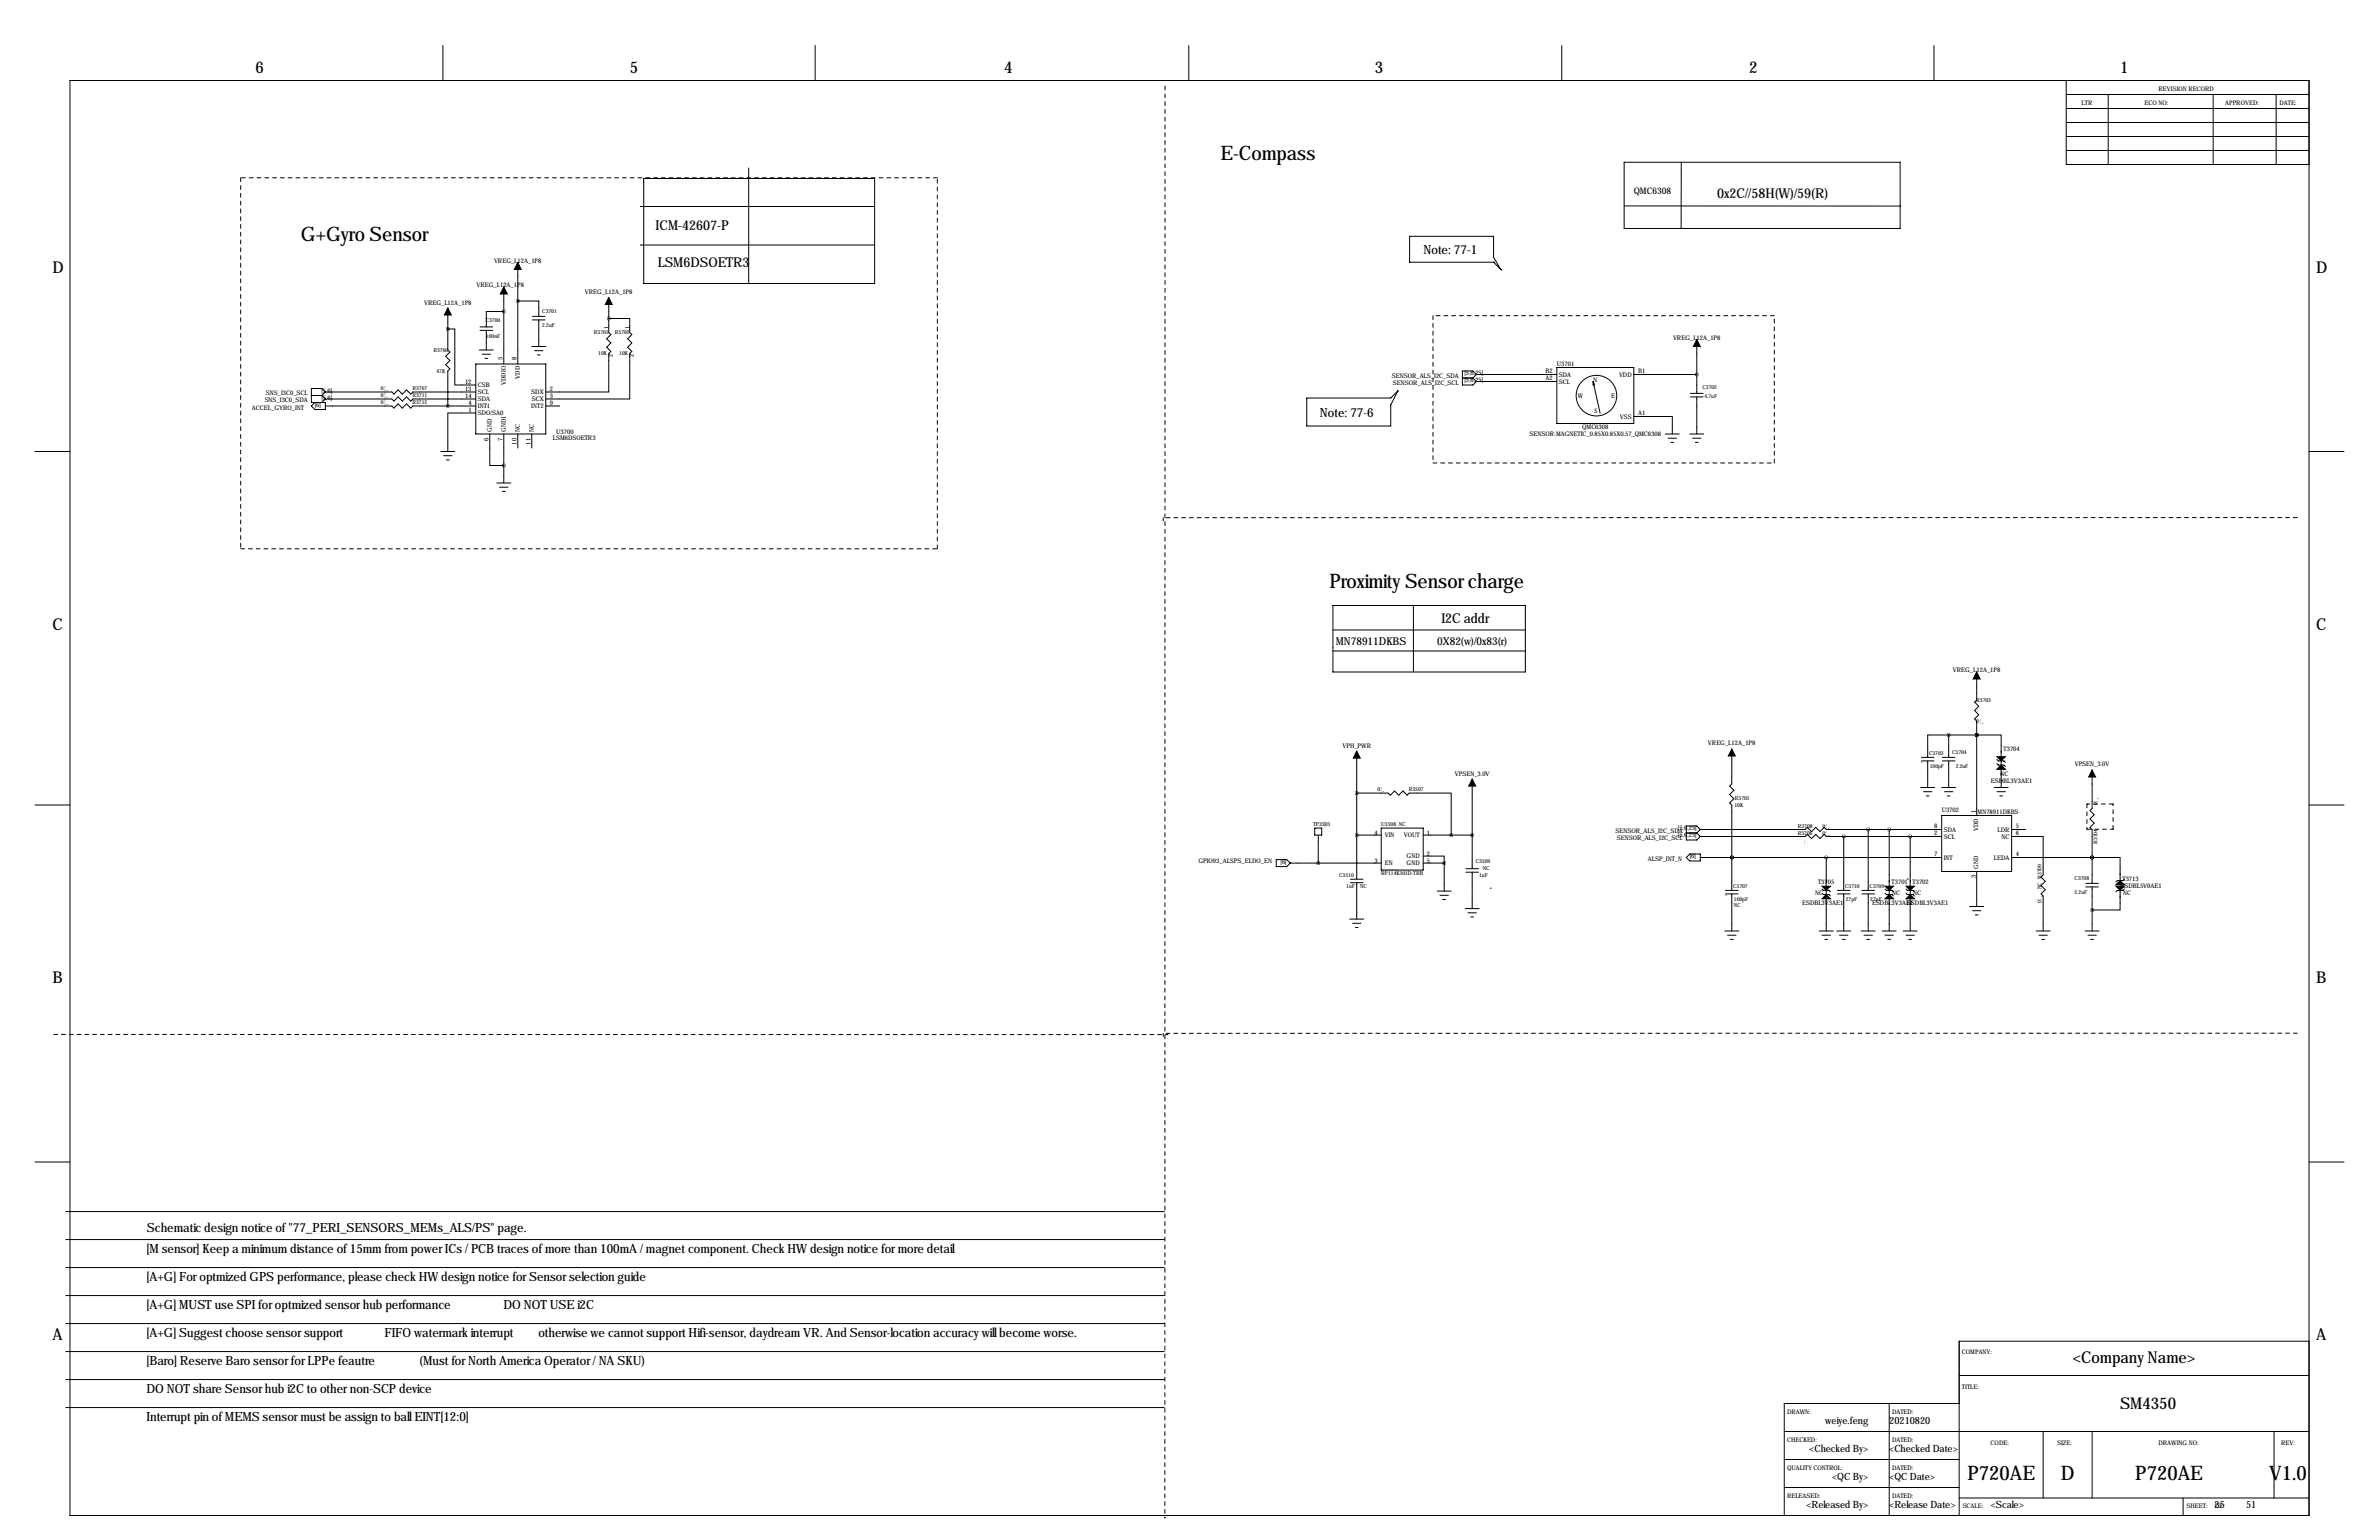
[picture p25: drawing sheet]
<svg xmlns="http://www.w3.org/2000/svg" width="864mm" height="559mm" viewBox="0 0 864 559" stroke-linecap="round" stroke-linejoin="round" font-family="sans-serif">
<defs><g id="words">
<g font-size="7.3">
<text x="443.1" y="58">E-Compass</text>
<text x="109.2" y="87.6">G+Gyro Sensor</text>
<text x="482.6" y="213.4">Proximity Sensor charge</text>
<text x="714.2" y="537.1">P720AE</text>
<text x="748.1" y="537.1">D</text>
<text x="775.1" y="537.1">P720AE</text>
<text x="823.7" y="537.1">V1.0</text>
</g>
<g font-size="5.9">
<text x="92.7" y="26.7">6</text>
<text x="228.6" y="26.7">5</text>
<text x="364.5" y="26.7">4</text>
<text x="499.1" y="26.7">3</text>
<text x="635" y="26.7">2</text>
<text x="769.6" y="26.7">1</text>
<text x="19.1" y="99.1">D</text>
<text x="840.7" y="99.1">D</text>
<text x="19.1" y="228.6">C</text>
<text x="840.7" y="228.6">C</text>
<text x="19.1" y="356.9">B</text>
<text x="840.7" y="356.9">B</text>
<text x="19.1" y="486.4">A</text>
<text x="840.7" y="486.4">A</text>
<text x="752.4" y="494.7">&lt;Company Name&gt;</text>
<text x="769.6" y="511.2">SM4350</text>
</g>
<g font-size="4.9">
<text x="623.3" y="71.8">0x2C//58H(W)/59(R)</text>
<text x="238" y="83.6">ICM-42607-P</text>
<text x="238.8" y="97">LSM6DSOETR3</text>
<text x="523.2" y="226.1">I2C addr</text>
</g>
<g font-size="4.6">
<text x="516.7" y="92.2">Note: 77-1</text>
<text x="479.1" y="151.3">Note: 77-6</text>
<text x="53.3" y="447">Schematic design notice of &quot;77_PERI_SENSORS_MEMs_ALS/PS&quot; page.</text>
<text x="53.2" y="454.5">[M sensor] Keep a minimum distance of 15mm from power ICs / PCB traces of more than 100mA / magnet component. Check HW design notice for more detail</text>
<text x="53.2" y="464.7">[A+G] For optmized GPS performance, please check HW design notice for Sensor selection guide</text>
<text x="53.2" y="474.8">[A+G] MUST use SPI for optmized sensor hub performance</text>
<text x="182.7" y="474.8">DO NOT USE i2C</text>
<text x="53.2" y="485">[A+G] Suggest choose sensor support</text>
<text x="139.6" y="485">FIFO watermark interrupt</text>
<text x="195.4" y="485">otherwise we cannot support Hifi-sensor, daydream VR. And Sensor-location accuracy will become worse.</text>
<text x="53.2" y="495.1">[Baro] Reserve Baro sensor for LPPe feautre</text>
<text x="152.3" y="495.1">(Must for North America Operator / NA SKU)</text>
<text x="53.2" y="505.3">DO NOT share Sensor hub i2C to other non-SCP device</text>
<text x="53.2" y="515.5">Interrupt pin of MEMS sensor must be assign to ball EINT[12:0]</text>
</g>
<g font-size="4">
<text x="484.9" y="233.9">MN78911DKBS</text>
<text x="521.7" y="234.2">0X82(w)/0x83(r)</text>
</g>
<g font-size="3.6">
<text x="662.6" y="516.8">weiye.feng</text>
<text x="685.8" y="516.8">20210820</text>
<text x="656.8" y="527">&lt;Checked By&gt;</text>
<text x="685.8" y="527">&lt;Checked Date&gt;</text>
<text x="665.1" y="537.1">&lt;QC By&gt;</text>
<text x="685.8" y="537.1">&lt;QC Date&gt;</text>
<text x="655.7" y="547.3">&lt;Released By&gt;</text>
<text x="685.8" y="547.3">&lt;Release Date&gt;</text>
<text x="722.6" y="547.3">&lt;Scale&gt;</text>
<text x="803.9" y="547.3">25</text>
<text x="815.3" y="547.3">51</text>
</g>
<text font-size="3.3" x="593" y="70.4">QMC6308</text>
<g font-size="2.3">
<text x="783.6" y="33">REVISION RECORD</text>
<text x="755.6" y="38.1">LTR</text>
<text x="778.5" y="38.1">ECO NO:</text>
<text x="807.7" y="38.1">APPROVED:</text>
<text x="827.5" y="38.1">DATE:</text>
<text x="179.3" y="95.2">VREG_L12A_1P8</text>
<text x="173" y="104.1">VREG_L12A_1P8</text>
<text x="212.3" y="106.7">VREG_L12A_1P8</text>
<text x="153.9" y="110.5">VREG_L12A_1P8</text>
<text x="221" y="119.4" transform="rotate(-90 221 119.4)">1</text>
<text x="228.6" y="119.4" transform="rotate(-90 228.6 119.4)">1</text>
<text x="607.3" y="123.2">VREG_L12A_1P8</text>
<text x="182.4" y="130.6" transform="rotate(-90 182.4 130.6)">5</text>
<text x="187.5" y="130.6" transform="rotate(-90 187.5 130.6)">8</text>
<text x="222.5" y="129.5" transform="rotate(-90 222.5 129.5)">2</text>
<text x="230.1" y="129.5" transform="rotate(-90 230.1 129.5)">2</text>
<text x="188.7" y="137.5" transform="rotate(-90 188.7 137.5)">VDD</text>
<text x="505.2" y="137.2">SENSOR_ALS_I2C_SDA</text>
<text x="531.6" y="136.2">[5,6,25]</text>
<text x="561" y="135.4">B2</text>
<text x="561" y="137.9">A2</text>
<text x="565.1" y="132.8">U3701</text>
<text x="565.9" y="136.7">SDA</text>
<text x="587.7" y="136.7">VDD</text>
<text x="594.6" y="135.4">B1</text>
<text x="96.5" y="143.5">SNS_I3C0_SCL</text>
<text x="116.7" y="142.5">[5,6]</text>
<text x="168.8" y="141.7">13</text>
<text x="168.8" y="139.2">12</text>
<text x="173.5" y="140.5">CSB</text>
<text x="173.5" y="143">SCL</text>
<text x="183.6" y="139.7" transform="rotate(-90 183.6 139.7)">VDDIO</text>
<text x="192.9" y="143">SDX</text>
<text x="199.6" y="141.7">2</text>
<text x="505.6" y="139.7">SENSOR_ALS_I2C_SCL</text>
<text x="531.6" y="138.7">[5,6,25]</text>
<text x="565.9" y="139.2">SCL</text>
<text x="578.3" y="138.5">N</text>
<text x="91.4" y="148.6">ACCEL_GYRO_INT</text>
<text x="96.1" y="146">SNS_I3C0_SDA</text>
<text x="114.3" y="147.6">[6]</text>
<text x="116.7" y="145">[5,6]</text>
<text x="168.8" y="144.3">14</text>
<text x="170" y="146.8">4</text>
<text x="170" y="149.4">1</text>
<text x="173.5" y="145.5">SDA</text>
<text x="173.5" y="148.1">INT1</text>
<text x="192.9" y="148.1">INT2</text>
<text x="193" y="145.5">SCX</text>
<text x="199.6" y="144.3">3</text>
<text x="199.6" y="146.8">9</text>
<text x="572.7" y="144.3">W</text>
<text x="578.8" y="149.9">S</text>
<text x="584.9" y="144.3">E</text>
<text x="173.5" y="150.6">SDO/SA0</text>
<text x="574.4" y="155.7">QMC6308</text>
<text x="588" y="151.9">VSS</text>
<text x="594.6" y="150.6">A1</text>
<text x="177.3" y="160.2" transform="rotate(-90 177.3 160.2)">6</text>
<text x="178.6" y="156.7" transform="rotate(-90 178.6 156.7)">GND</text>
<text x="182.4" y="160.2" transform="rotate(-90 182.4 160.2)">7</text>
<text x="183.6" y="156.7" transform="rotate(-90 183.6 156.7)">GND1</text>
<text x="187.5" y="161.4" transform="rotate(-90 187.5 161.4)">10</text>
<text x="188.7" y="156.7" transform="rotate(-90 188.7 156.7)">NC</text>
<text x="192.5" y="161.4" transform="rotate(-90 192.5 161.4)">11</text>
<text x="193.8" y="156.7" transform="rotate(-90 193.8 156.7)">NC</text>
<text x="200.7" y="159.5">LSM6DSOETR3</text>
<text x="201.9" y="157.5">U3700</text>
<text x="555.3" y="158.2">SENSOR-MAGNETIC_0.85X0.85X0.57_QMC6308</text>
<text x="708.9" y="243.8">VREG_L12A_1P8</text>
<text x="487.3" y="271.3">VPH_PWR</text>
<text x="620" y="270.5">VREG_L12A_1P8</text>
<text x="727.3" y="272.5">T3704</text>
<text x="528.1" y="281.4">VPSEN_3.0V</text>
<text x="726.3" y="281.4">NC</text>
<text x="753.1" y="278.1">VPSEN_3.0V</text>
<text x="722.7" y="284">ESDBL3V3AE1</text>
<text x="704.9" y="294.6">U3702</text>
<text x="717.3" y="294.9" transform="rotate(-90 717.3 294.9)">1</text>
<text x="717.9" y="295.4">MN78911DKBS</text>
<text x="498.9" y="303">4</text>
<text x="502.7" y="303.8">VIN</text>
<text x="509.6" y="303.8">VOUT</text>
<text x="517.9" y="303">1</text>
<text x="586.5" y="302.3">SENSOR_ALS_I2C_SDA</text>
<text x="586.9" y="304.8">SENSOR_ALS_I2C_SCL</text>
<text x="609.1" y="303.8">[5,6,25]</text>
<text x="609.1" y="301.3">[5,6,25]</text>
<text x="702.1" y="300.5">8</text>
<text x="702.1" y="303">2</text>
<text x="705.6" y="304.3">SCL</text>
<text x="705.6" y="301.8">SDA</text>
<text x="718.1" y="301.5" transform="rotate(-90 718.1 301.5)">VDD</text>
<text x="725.1" y="301.8">LDR</text>
<text x="726.6" y="304.3">NC</text>
<text x="731.8" y="303">6</text>
<text x="731.8" y="300.5">5</text>
<text x="510.6" y="311.4">GND</text>
<text x="517.9" y="310.6">2</text>
<text x="613.4" y="311.4">[6]</text>
<text x="702.1" y="310.6">7</text>
<text x="705.6" y="311.9">INT</text>
<text x="723.8" y="311.9">LEDA</text>
<text x="731.8" y="310.6">4</text>
<text x="435" y="313.2">GPIO93_ALSPS_ELDO_EN</text>
<text x="464.9" y="313.4">[6]</text>
<text x="498.9" y="313.2">3</text>
<text x="502.7" y="313.9">EN</text>
<text x="510.6" y="313.9">GND</text>
<text x="517.9" y="313.2">5</text>
<text x="598.2" y="312.4">ALSP_INT_N</text>
<text x="718.1" y="315.2" transform="rotate(-90 718.1 315.2)">GND</text>
<text x="660" y="320.8">T3705</text>
<text x="686.6" y="320.8">T3701</text>
<text x="694.3" y="320.8">T3702</text>
<text x="717.3" y="318.4" transform="rotate(-90 717.3 318.4)">3</text>
<text x="769.7" y="322.1">ESDBL5V0AE1</text>
<text x="770.5" y="319.5">T3713</text>
<text x="654.2" y="328.4">ESDBL3V3AE1</text>
<text x="659" y="324.6">NC</text>
<text x="679.6" y="328.4">ESDBL3V3AE1</text>
<text x="686.9" y="324.6">NC</text>
<text x="692.3" y="328.4">ESDBL3V3AE1</text>
<text x="694.5" y="324.6">NC</text>
<text x="770.7" y="324.6">NC</text>
<text x="712.2" y="491.5">COMPANY:</text>
<text x="712.2" y="504.2">TITLE:</text>
<text x="648.7" y="513.1">DRAWN:</text>
<text x="686.8" y="513.1">DATED:</text>
<text x="648.7" y="523.2">CHECKED:</text>
<text x="686.8" y="523.2">DATED:</text>
<text x="722.6" y="524.5">CODE:</text>
<text x="746.8" y="524.5">SIZE:</text>
<text x="783.6" y="524.5">DRAWING NO:</text>
<text x="828" y="524.5">REV:</text>
<text x="648.7" y="533.4">QUALITY CONTROL:</text>
<text x="686.8" y="533.4">DATED:</text>
<text x="648.7" y="543.6">RELEASED:</text>
<text x="686.8" y="543.6">DATED:</text>
<text x="712.5" y="547.4">SCALE:</text>
<text x="793.7" y="547.4">SHEET:</text>
<text x="804" y="547.4">OF</text>
</g>
<g font-size="2">
<text x="196.8" y="113.7">C3701</text>
<text x="176.3" y="116.8">C3700</text>
<text x="196.8" y="118.8">2.2uF</text>
<text x="176.4" y="122.6">100nF</text>
<text x="215.6" y="121.3">R3701</text>
<text x="223.2" y="121.3">R3702</text>
<text x="157.3" y="127.7">R3700</text>
<text x="217.2" y="128.9">10K</text>
<text x="224.8" y="128.9">10K</text>
<text x="158.4" y="135.3">47K</text>
<text x="138.3" y="141.6">0¦¸</text>
<text x="149.7" y="141.6">R3707</text>
<text x="618" y="141.3">C3702</text>
<text x="138.3" y="144.2">0¦¸</text>
<text x="138.3" y="146.7">0¦¸</text>
<text x="149.7" y="144.2">R3711</text>
<text x="149.7" y="146.7">R3712</text>
<text x="618.7" y="144.4">4.7uF</text>
<text x="717.4" y="254.7">R3703</text>
<text x="717.4" y="262.3">0¦¸</text>
<text x="700.3" y="274.1">C3703</text>
<text x="708.7" y="273.7">C3704</text>
<text x="700.5" y="278.6">100pF</text>
<text x="709.9" y="278.8">2.2uF</text>
<text x="500" y="287.2">0¦¸</text>
<text x="511.4" y="287.2">R3507</text>
<text x="629.6" y="292.8">10K</text>
<text x="629.8" y="290.2">R3705</text>
<text x="761.4" y="292.2" transform="rotate(-90 761.4 292.2)">0¦¸</text>
<text x="476.7" y="299.9">TP3503</text>
<text x="501.4" y="299.9">U3508 NC</text>
<text x="652.6" y="300.4">R3708</text>
<text x="652.6" y="302.9">R3706</text>
<text x="661.5" y="300.4">0¦¸</text>
<text x="661.5" y="302.9">0¦¸</text>
<text x="761.4" y="306.2" transform="rotate(-90 761.4 306.2)">R3704</text>
<text x="501.4" y="317.6">RP114K301D-TRB</text>
<text x="535.7" y="313.2">C3509</text>
<text x="538.2" y="315.8">NC</text>
<text x="486.2" y="318.3">C3510</text>
<text x="488.7" y="322.1">1uF</text>
<text x="493.8" y="322.1">NC</text>
<text x="537" y="318.3">1uF</text>
<text x="629.2" y="322.3">C3707</text>
<text x="669.8" y="322.3">C3710</text>
<text x="678.7" y="322.3">C3709</text>
<text x="741.1" y="322.6" transform="rotate(-90 741.1 322.6)">NC R3709</text>
<text x="753.1" y="319.4">C3708</text>
<text x="629.4" y="326.9">100pF</text>
<text x="629.4" y="329.2">NC</text>
<text x="670.1" y="326.9">27pF</text>
<text x="678.9" y="326.9">27pF</text>
<text x="741.1" y="327.8" transform="rotate(-90 741.1 327.8)">0¦¸</text>
<text x="753.1" y="324.5">2.2uF</text>
</g>
<g font-size="1">
<text x="770.2" y="319" transform="rotate(-90 770.2 319)">+</text>
<text x="770.2" y="324.1" transform="rotate(-90 770.2 324.1)">+</text>
</g>
<g font-size=".4">
<text x="697.2" y="276.9">C0201</text>
<text x="481.1" y="300.5" transform="rotate(-90 481.1 300.5)">T_POINT_0.6MM</text>
<text x="655.3" y="303.5" transform="rotate(-90 655.3 303.5)">R0201</text>
<text x="655.3" y="306.1" transform="rotate(-90 655.3 306.1)">R0201</text>
<text x="501.4" y="315.7">IC-LDO_1.0X1.0X0.6_RP114K301D-TRB</text>
<text x="626.1" y="325.1">C0201</text>
</g>
</g></defs>
<g fill="none" stroke="#000" stroke-width=".36">
<path d="M160.8 16.5v12.7M295.9 16.5v12.7M431.5 16.5v12.7M566.9 16.5v12.7M702.1 16.5v12.7M25.4 29.2h812.8v520.7h-812.8zM750.1 39.4h88.1M750.1 34.3h88.1M750.1 29.2v30.5h88.1M765.3 34.3v25.4M803.4 34.3v25.4M826.3 34.3v25.4"/>
<path d="M589.6 58.9h100.2v24h-100.2zM610.3 58.9l-.1 23.9M750.1 54.6h88.1M750.1 49.5h88.1M750.1 44.5h88.1M232.4 74.9h85.1M233.7 64.8h83.8v38.1h-83.8zM271.8 61v41.9M689.9 74.5v.3l-100.2-.1M188 95.3v36.8M232.4 88.9h85.1M542.2 95.1h.1"/>
<path d="M542.2 95.1h-30.5v-9.4h30.5v7.7l2.5 4.3M542.2 95.1l2.8 2.8M162.6 111.8v15.2l.7 .8-1.5 1.5 1.5 1.5-1.5 1.5 1.5 1.6-.7 .7v12.7M162.6 119.4h2.5v20.3h7.6M174.2 119.9h4.6M174.2 118.6h4.6M176.5 119.9v7.1M182.9 113h-6.4v5.6M182.9 104.1v28M188 109.2h7.6v5.6M193.3 116.1h4.6M193.3 114.8h4.6"/>
<path d="M195.6 116.1v9.6M221 115.6h7.6v5.1l.8 .7-1.6 1.5 1.6 1.6-1.6 1.5 1.6 1.5-.8 .8v16.5h-30.5M221 108v12.6l.7 .8-1.5 1.5 1.5 1.6-1.5 1.5 1.5 1.5-.7 .8v13.9h-22.9M172.7 132.1h25.4v25.4h-25.4zM174 127h5.1M175 128.5h3.1M176 130h1M193 125.7h5.1M194.1 127.3h3M195.1 128.8h1M530.9 137.2h3.8M534.7 137.2l1.2 1.2"/>
<path d="M535.9 135.9h29.2M535.9 138.4h29.2M535.9 135.9l-1.2-1.3h-3.8v5.1h3.8l1.2-1.3M535.9 135.9l-1.2 1.3M565.1 133.3h28v20.4h-28zM578.3 138.5l2.5 11.4M578.3 138.5v1.2M578.3 138.5l.6 1.1-.6 .1M593.1 135.9h22.8M615.9 123.2v19.5M113 143.5h3.8M116.8 143.5l1.3 1.3"/>
<path d="M118.1 147.3h24.1l.8 .8 1.5-1.5 1.5 1.5 1.6-1.5 1.5 1.5 .8-.8h22.8M118.1 142.2h24.1l.8 .8 1.5-1.5 1.5 1.5 1.6-1.5 1.5 1.5 .8-.8h22.8M118.1 144.8h24.1l.8 .7 1.5-1.5 1.5 1.5 1.6-1.5 1.5 1.5 .8-.7h22.8M118.1 142.2l-1.3-1.2h-3.8v5.1l5.1-.1v2.6h-3.8l-1.3-1.3 1.3-1.3M118.1 142.2l-1.3 1.3M118.1 144.8l-1.3 1.3M172.7 149.9h-10.1v13.9M177.8 157.5v11.4h5.1M182.9 157.5v17.8M188 157.5v5.1M193 157.5v5.1M198.1 147.3h5.1"/>
<path d="M474.4 144.4h30.4l2.6-2.5-2.6 5.1v7.6h-30.4zM507.4 141.9h.1M593.1 151.1h14v6.4M604.5 157.5h5.1M605.5 159h3.1M613.4 157.5h5.1M613.7 144h4.5M613.7 142.7h4.5M614.4 159h3.1M615.9 144v13.5M12.7 163.8h12.7M160 163.8h5.1"/>
<path d="M161 165.4h3.1M162.1 166.9h1M180.3 175.3h5.1M181.4 176.8h3M182.4 178.3h1M606.6 160.5h1M615.4 160.5h1.1M838.2 163.8h12.7M483.9 219.7h69.8v24.1h-69.8zM513.1 219.7v24.1M483.9 228.6h69.8M483.9 236.2h69.8"/>
<path d="M717.5 243.8v10.2l-.7 .8 1.5 1.5-1.5 1.5 1.5 1.5-1.5 1.6 .7 .7v34.3M492.5 272.5v46.5M628.6 271.8v12.7l-.7 .7 1.5 1.6-1.5 1.5 1.5 1.5-1.5 1.5 .7 .8v31M697.5 276.1h4.6M697.5 274.8h4.6M699.8 276.1v9.6M705.1 276.1h4.6M705.1 274.8h4.6M707.4 276.1v9.6M707.4 266.7h-7.6v8.1M707.4 266.7v8.1M707.4 266.7h10.1"/>
<path d="M717.5 266.7h8.9v19M717.5 266.7h.1M724.9 277.1l.5 .5h2.1l.5 .5M724.9 275.6l.5 .5h2.1l.5 .5M759.5 279.4v14l-.8 .7 1.5 1.6-1.5 1.5 1.5 1.5-1.5 1.5 .8 .8v19.5M12.7 292.1h12.7M492.5 287.8h11.4l.8 .7 1.5-1.5 1.5 1.5 1.6-1.5 1.5 1.5 .8-.7h15.2v15.2M534.4 282.7v32.5M697.2 285.8h5.1M698.2 287.3h3.1M699.3 288.8h1M704.8 295.9h25.4v20.3h-25.4z"/>
<path d="M704.8 285.8h5.1M705.9 287.3h3M706.9 288.8h1M723.9 285.8h5.1M724.9 287.3h3.1M725.9 288.8h1M726.4 283.2h.1M838.2 292.1h12.7M463.3 311.9h3.8l1.3 1.3-1.3 1.3h-3.8zM468.4 313.2h33M477.3 300.5h2.5v2.5h-2.5zM478.5 303v10.2"/>
<path d="M490.2 319h4.6M492.5 303h8.9M501.4 300.5h15.2v15.2h-15.2zM516.6 310.6h7.7v2.6M516.6 313.2h7.7M524.3 313.2v10.1M532.1 315.2h4.6M532.1 316.5h4.6M534.4 303h-17.8M534.4 316.5v13.2M612.1 311.1l1.3-1.2h3.8v2.5h-3.8zM612.1 302.3h3.9"/>
<path d="M616 302.3l1.2 1.2M617.2 301h38.1l.8-.8 1.5 1.6 1.5-1.6 1.6 1.6 1.5-1.6 .7 .8h41.9M617.2 303.5h38.1l.8-.7 1.5 1.5 1.5-1.5 1.6 1.5 1.5-1.5 .7 .7h41.9M617.2 311.1h87.6M617.2 301l-1.2-1.3h-3.9v5.1h3.9l1.2-1.3M617.2 301l-1.2 1.3M628.6 311.1h.1M662.9 311.1v26.7M669.3 303.5v19.6M678.2 301v22.1M685.8 301v36.8M692.4 319h.1"/>
<path d="M693.4 303.5v34.3M717.5 316.2v12.7M730.2 303.5h11.5v14l-.8 .8 1.5 1.5-1.5 1.5 1.5 1.5-1.5 1.6 .8 .7v12.7M730.2 301h5.1M730.2 311.1h29.3M759.5 311.1h.1M759.5 311.1h10.1v16.6v2.5h-10.1M771.1 319l-.5 .5h-2l-.5 .5M490 333.5h5M490.2 320.3h4.6M491 335h3M492 336.5h1"/>
<path d="M492.5 320.3v13.2M521.7 323.3h5.1M522.7 324.9h3.1M523.7 326.4h1.1M531.9 329.7h5.1M532.9 331.2h3M533.9 332.7h1M541 322.3h.1M626.1 337.8h5.1M626.4 324.4h4.5M626.4 323.1h4.5M627.1 339.3h3.1"/>
<path d="M628.6 324.4v13.4M660.4 337.8h5.1M661.4 324.1l.5 .5h2.1l.5 .5M661.4 339.3h3.1M661.4 322.6l.5 .5h2.1l.5 .5M666.7 337.8h5.1M667 324.4h4.6M667 323.1h4.6M667.8 339.3h3M669.3 324.4v13.4M675.6 337.8h5.1M675.9 324.4h4.6"/>
<path d="M675.9 323.1h4.6M676.7 339.3h3M678.2 324.4v13.4M683.3 337.8h5M684.3 322.6l.5 .5h2l.5 .5M684.3 324.1l.5 .5h2l.5 .5M684.3 339.3h3M690.9 337.8h5.1M691.9 324.1l.5 .5h2l.5 .5M691.9 339.3h3M691.9 322.6l.5 .5h2l.5 .5M715 328.9h5.1"/>
<path d="M716 330.5h3.1M717 332h1.1M739.1 337.8h5.1M740.2 339.3h3M756.9 337.8h5.1M757.2 321.8h4.5M757.2 320.5h4.5M757.9 339.3h3.1M759.5 321.8v16M771.1 322.6l-.5 .5h-2l-.5 .5M628.1 340.9h1.1M662.4 340.9h1"/>
<path d="M668.8 340.9h1M677.7 340.9h1M685.3 340.9h1M692.9 340.9h1M741.2 340.9h1M759 340.9h1M12.7 421.6h12.7M23.9 439.6h398.8M838.2 421.6h12.7M23.9 449.8h398.8M23.9 459.9h398.8M23.9 470.1h398.8"/>
<path d="M23.9 480.3h398.8M23.9 490.4h398.8M711.2 499.1h127M838.2 486.7h-127v63.2M23.9 500.6h398.8M23.9 510.7h398.8M647.7 519.4h190.5M685.8 509.3v40.6M711.2 509.3h-63.5v40.6M741.7 519.4v24.2M759.5 519.4v24.2M825.5 519.4v24.2"/>
<path d="M647.7 539.8h63.5M647.7 529.6h63.5M711.2 543.6h127M792.5 543.6v6.3"/>
<circle cx="579.5" cy="143.6" r="7.4"/>
</g>
<g fill="none" stroke="#000" stroke-width=".36" stroke-dasharray="1.4 1.4">
<path d="M422.9 31.2v519.6M87.4 64.5v134.6M340.3 64.5h-252.9M520.2 114.6v53.4M644.1 114.6h-123.9M520.2 168h123.9M644.1 168v-53.4M87.4 199.1h252.9M340.3 199.1v-134.6M422.2 187.9l.1 1.1M833.9 187.8l-411.7 .1M757.6 291.7v9.2"/>
<path d="M767.1 291.7h-9.5M757.6 300.9h9.5M767.1 300.9v-9.2M19.5 375.4h404.4M422.2 375l.1 1.1M423.9 375.4v.1M833.9 374.9l-411.7 .1M422.9 550.8l.1-.1"/>
</g>
<g fill="#000" stroke="#000" stroke-width=".36">
<path d="M188 95.2l1.2 2.6h-2.5zM162.6 111.8l1.2 2.5h-2.5zM182.9 104.1l1.3 2.6h-2.6zM221 107.9l1.3 2.6h-2.6zM615.9 123.2l1.3 2.5h-2.5zM717.5 243.8l1.3 2.6h-2.5zM492.5 272.5l1.3 2.6h-2.6zM628.6 271.8l1.3 2.5h-2.5zM724.9 274.6h3.1l-1.6 1.5zM726.4 277.6l1.6 1.5h-3.1zM759.5 279.4l1.2 2.5h-2.5zM534.4 282.7l1.3 2.5h-2.6z"/>
<path d="M768.1 321.1l1.5-1.6 1.5 1.6zM661.4 321.6h3.1l-1.6 1.5zM662.9 324.6l1.6 1.5h-3.1zM684.3 321.6h3l-1.5 1.5zM684.3 326.1l1.5-1.5 1.5 1.5zM691.9 321.6h3l-1.5 1.5zM691.9 326.1l1.5-1.5 1.5 1.5zM768.1 321.6h3l-1.5 1.5z"/>
</g>
<path d="M182.8 168.9a.05 .05 0 0 0 .1 0 .05 .05 0 0 0-.1 0zM182.8 113a.05 .05 0 0 0 .1 0 .05 .05 0 0 0-.1 0zM187.9 109.2a.05 .05 0 0 0 .1 0 .05 .05 0 0 0-.1 0zM615.9 135.9a.05 .05 0 0 0 .1 0 .05 .05 0 0 0-.1 0zM220.9 115.6a.05 .05 0 0 0 .1 0 .05 .05 0 0 0-.1 0zM162.5 147.3a.05 .05 0 0 0 .1 0 .05 .05 0 0 0-.1 0zM162.5 119.4a.05 .05 0 0 0 .1 0 .05 .05 0 0 0-.1 0zM628.6 311.1a.05 .05 0 0 0 .1 0 .05 .05 0 0 0-.1 0zM628.6 311.1a.05 .05 0 0 0 .1 0 .05 .05 0 0 0-.1 0zM759.4 311.1a.05 .05 0 0 0 .1 0 .05 .05 0 0 0-.1 0zM707.3 266.7a.05 .05 0 0 0 .1 0 .05 .05 0 0 0-.1 0zM678.1 301a.05 .05 0 0 0 .1 0 .05 .05 0 0 0-.1 0zM669.2 303.5a.05 .05 0 0 0 .1 0 .05 .05 0 0 0-.1 0zM759.4 311.1a.05 .05 0 0 0 .1 0 .05 .05 0 0 0-.1 0zM693.4 303.5a.05 .05 0 0 0 .1 0 .05 .05 0 0 0-.1 0zM759.4 330.2a.05 .05 0 0 0 .1 0 .05 .05 0 0 0-.1 0zM662.9 311.1a.05 .05 0 0 0 .1 0 .05 .05 0 0 0-.1 0zM717.5 266.7a.05 .05 0 0 0 .1 0 .05 .05 0 0 0-.1 0zM717.5 266.7a.05 .05 0 0 0 .1 0 .05 .05 0 0 0-.1 0zM492.5 303a.05 .05 0 0 0 .1 0 .05 .05 0 0 0-.1 0zM524.2 313.2a.05 .05 0 0 0 .1 0 .05 .05 0 0 0-.1 0zM534.4 303a.05 .05 0 0 0 .1 0 .05 .05 0 0 0-.1 0zM478.5 313.2a.05 .05 0 0 0 .1 0 .05 .05 0 0 0-.1 0zM492.5 287.8a.05 .05 0 0 0 .1 0 .05 .05 0 0 0-.1 0z" fill="#000" stroke="#000" stroke-width="1.3"/>
<use href="#words"/>
</svg>
